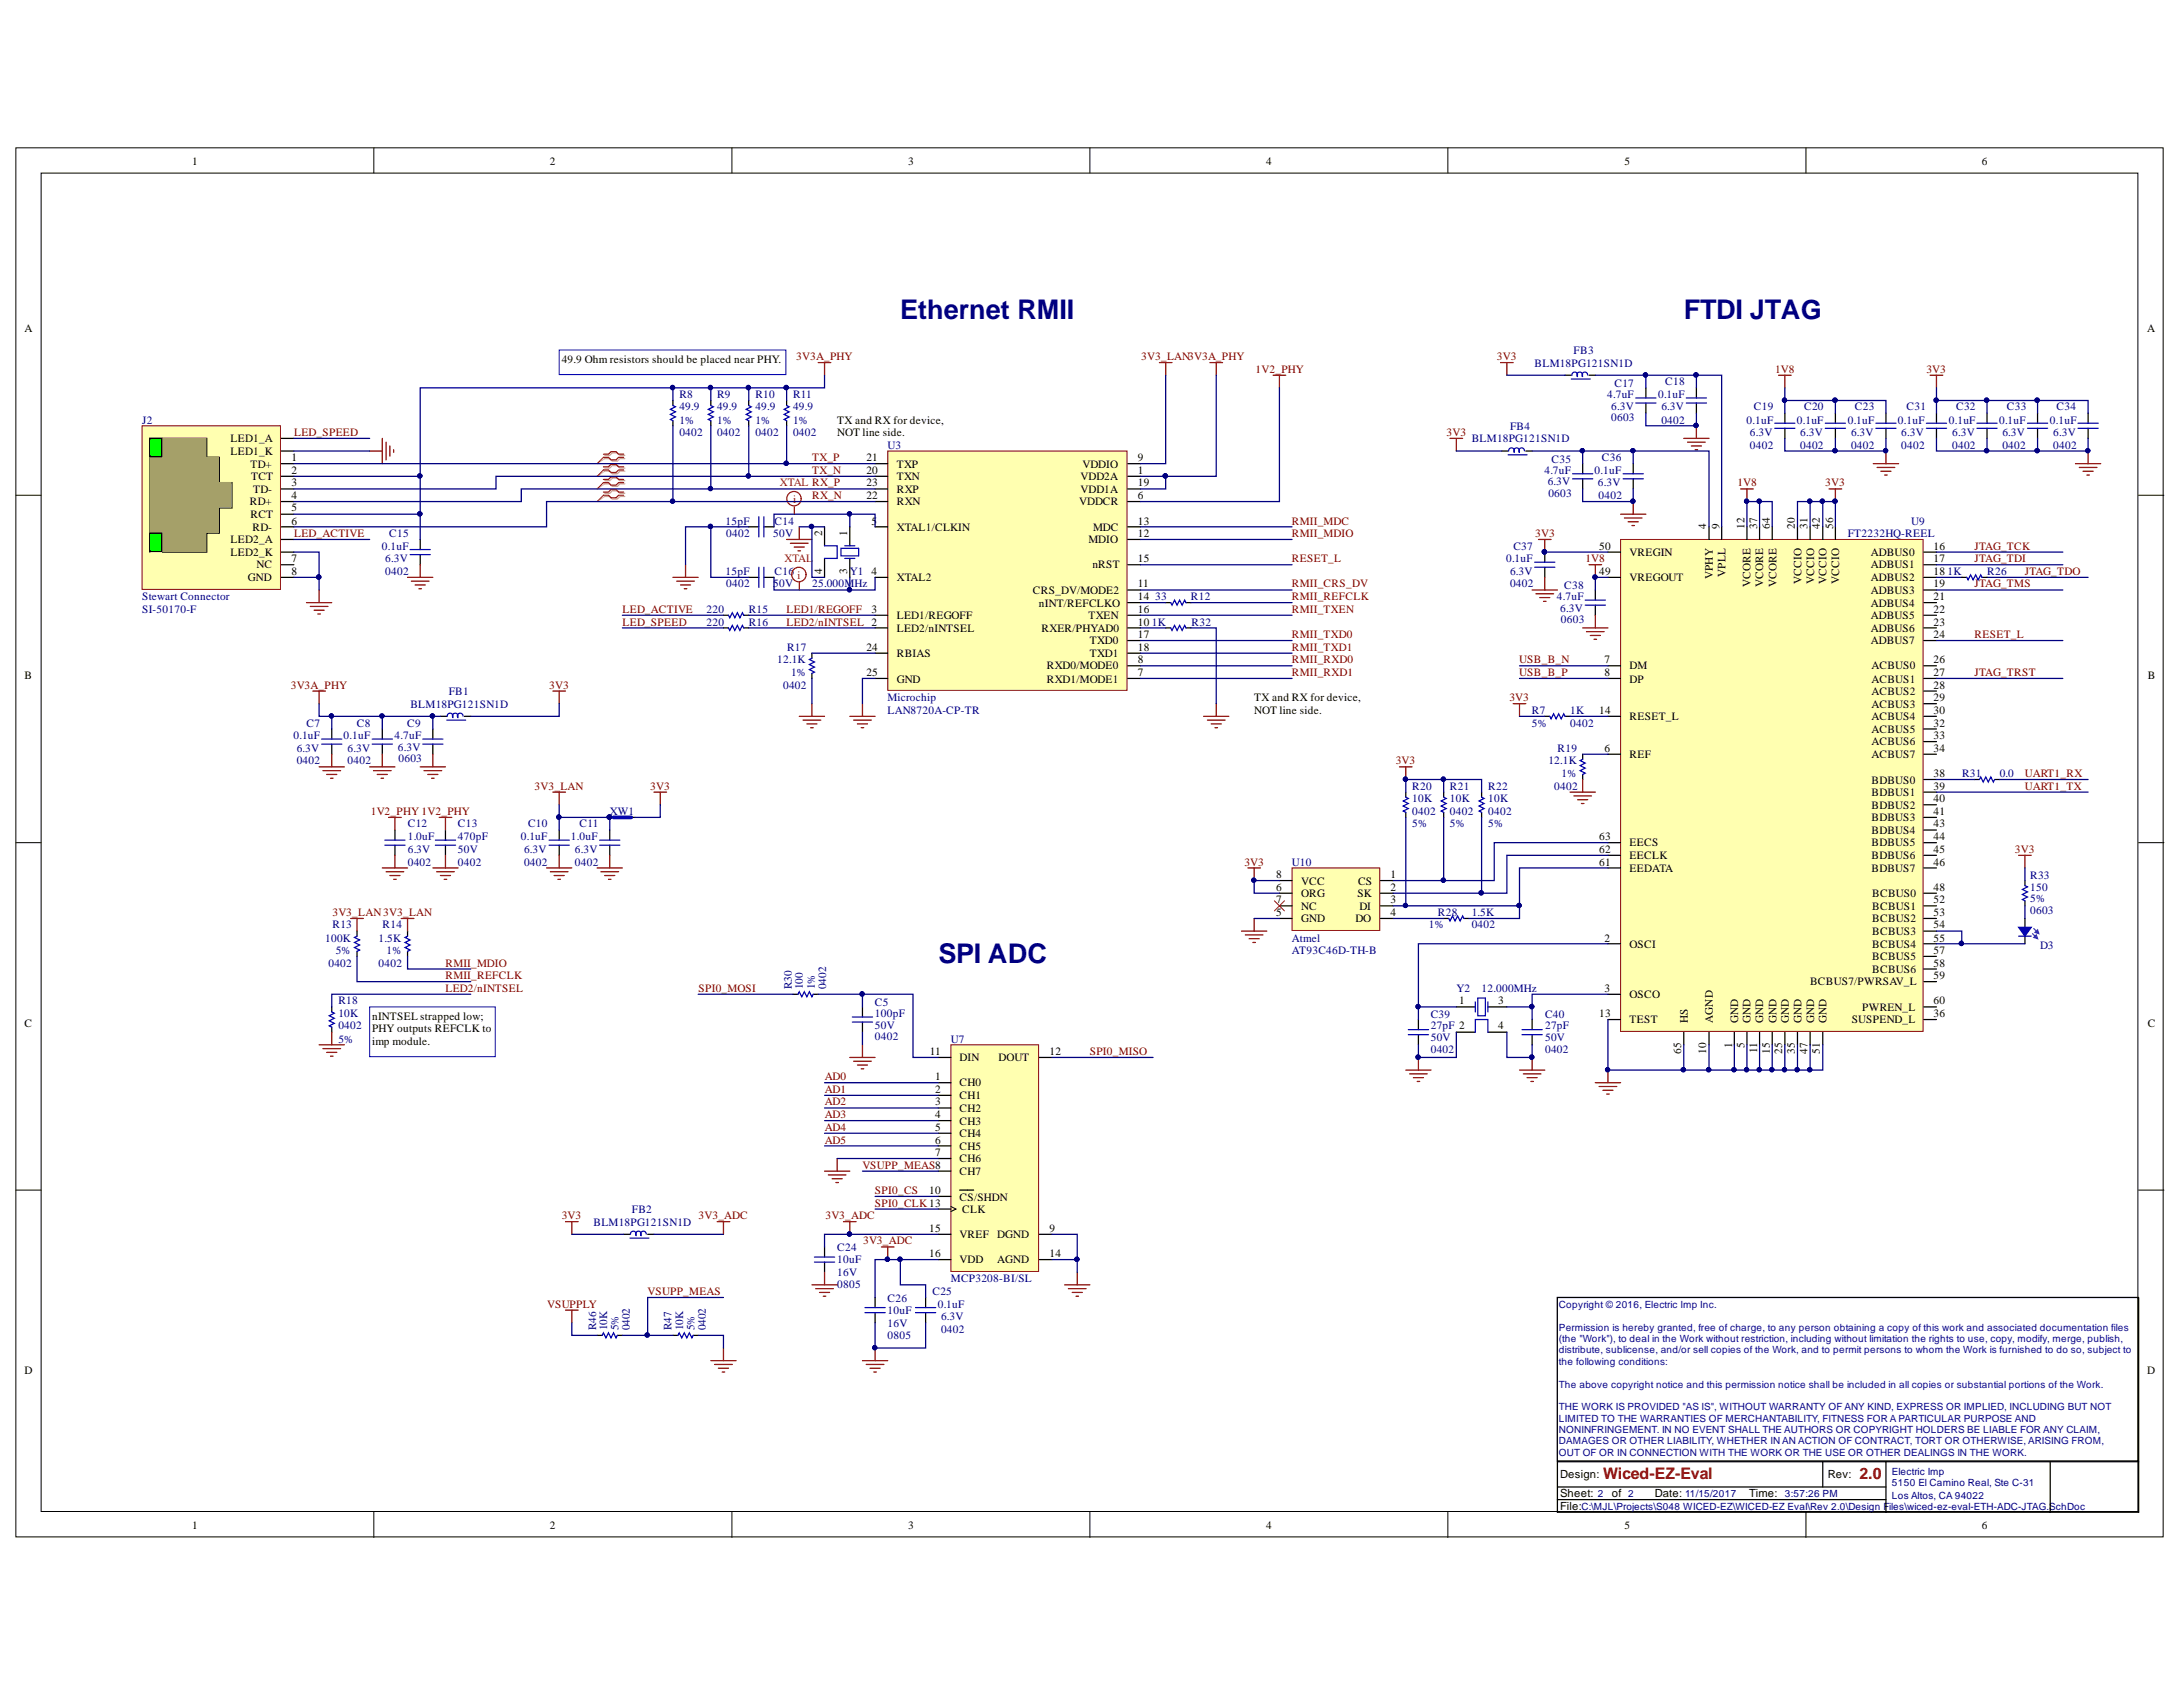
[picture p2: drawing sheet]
<svg xmlns="http://www.w3.org/2000/svg" width="279mm" height="216mm" viewBox="0 0 279 216" stroke-linecap="round" stroke-linejoin="round" font-family="sans-serif">
<defs><g id="words">
<g font-size="3.5" fill="#000080">
<text x="115.2" y="40.8">Ethernet RMII</text>
<text x="215.5" y="40.8">FTDI JTAG</text>
<text x="120.1" y="123.3">SPI ADC</text>
</g>
<g font-size="2" fill="#800000">
<text x="205.2" y="189.2">Wiced-EZ-Eval</text>
<text x="238" y="189.2">2.0</text>
</g>
<g font-size="1.4">
<text x="24.6" y="21.1">1</text>
<text x="70.4" y="21.1">2</text>
<text x="116.2" y="21.1">3</text>
<text x="162.1" y="21.1">4</text>
<text x="207.9" y="21.1">5</text>
<text x="253.7" y="21.1">6</text>
<text x="3.1" y="42.5">A</text>
<text x="71.9" y="46.4">49.9 Ohm resistors should be placed near PHY.</text>
<text x="274.8" y="42.5">A</text>
<text x="29.5" y="56.6">LED1_A</text>
<text x="29.5" y="58.2">LED1_K</text>
<text x="32.1" y="59.9">TD+</text>
<text x="37.3" y="59">1</text>
<text x="107.2" y="54.2">TX and RX for device,</text>
<text x="107.2" y="55.8">NOT line side.</text>
<text x="110.9" y="59">21</text>
<text x="114.8" y="59.9">TXP</text>
<text x="138.5" y="59.9">VDDIO</text>
<text x="145.6" y="59">9</text>
<text x="32" y="64.7">RD+</text>
<text x="32.1" y="61.5">TCT</text>
<text x="32.4" y="63.1">TD-</text>
<text x="37.3" y="60.6">2</text>
<text x="37.3" y="62.2">3</text>
<text x="37.3" y="63.8">4</text>
<text x="37.3" y="65.5">5</text>
<text x="110.9" y="60.6">20</text>
<text x="110.9" y="63.8">22</text>
<text x="110.9" y="62.2">23</text>
<text x="114.8" y="61.5">TXN</text>
<text x="114.8" y="64.7">RXN</text>
<text x="114.8" y="63.1">RXP</text>
<text x="138.1" y="64.7">VDDCR</text>
<text x="138.3" y="61.5">VDD2A</text>
<text x="138.3" y="63.1">VDD1A</text>
<text x="145.6" y="60.6">1</text>
<text x="145.6" y="63.8">6</text>
<text x="145.6" y="62.2">19</text>
<text x="29.5" y="69.5">LED2_A</text>
<text x="29.5" y="71.1">LED2_K</text>
<text x="32.1" y="66.3">RCT</text>
<text x="32.3" y="67.9">RD-</text>
<text x="37.3" y="67.1">6</text>
<text x="37.3" y="72">7</text>
<text x="105.2" y="68.6" transform="rotate(-90 105.2 68.6)">2</text>
<text x="108.4" y="68.6" transform="rotate(-90 108.4 68.6)">1</text>
<text x="111.6" y="67.1">5</text>
<text x="114.8" y="67.9">XTAL1/CLKIN</text>
<text x="139.3" y="69.5">MDIO</text>
<text x="139.9" y="67.9">MDC</text>
<text x="145.6" y="68.8">12</text>
<text x="145.6" y="67.1">13</text>
<text x="145.6" y="72">15</text>
<text x="204.7" y="70.4">50</text>
<text x="208.6" y="71.1">VREGIN</text>
<text x="218.4" y="67.7" transform="rotate(-90 218.4 67.7)">4</text>
<text x="220.1" y="67.7" transform="rotate(-90 220.1 67.7)">9</text>
<text x="223.3" y="67.7" transform="rotate(-90 223.3 67.7)">12</text>
<text x="224.9" y="67.7" transform="rotate(-90 224.9 67.7)">37</text>
<text x="226.5" y="67.7" transform="rotate(-90 226.5 67.7)">64</text>
<text x="229.7" y="67.7" transform="rotate(-90 229.7 67.7)">20</text>
<text x="231.3" y="67.7" transform="rotate(-90 231.3 67.7)">31</text>
<text x="232.9" y="67.7" transform="rotate(-90 232.9 67.7)">42</text>
<text x="234.6" y="67.7" transform="rotate(-90 234.6 67.7)">56</text>
<text x="239.4" y="71.1">ADBUS0</text>
<text x="247.5" y="72">17</text>
<text x="247.5" y="70.4">16</text>
<text x="31.7" y="74.4">GND</text>
<text x="32.8" y="72.7">NC</text>
<text x="37.3" y="73.6">8</text>
<text x="105.2" y="73.5" transform="rotate(-90 105.2 73.5)">4</text>
<text x="108.4" y="73.5" transform="rotate(-90 108.4 73.5)">3</text>
<text x="111.6" y="73.6">4</text>
<text x="114.8" y="74.4">XTAL2</text>
<text x="132.2" y="76">CRS_DV/MODE2</text>
<text x="133" y="77.6">nINT/REFCLKO</text>
<text x="139.8" y="72.7">nRST</text>
<text x="145.6" y="75.2">11</text>
<text x="145.6" y="76.8">14</text>
<text x="204.7" y="73.6">49</text>
<text x="208.6" y="74.4">VREGOUT</text>
<text x="219.2" y="74.2" transform="rotate(-90 219.2 74.2)">VPHY</text>
<text x="220.8" y="73.8" transform="rotate(-90 220.8 73.8)">VPLL</text>
<text x="224.1" y="75.1" transform="rotate(-90 224.1 75.1)">VCORE</text>
<text x="225.7" y="75.1" transform="rotate(-90 225.7 75.1)">VCORE</text>
<text x="227.4" y="75.1" transform="rotate(-90 227.4 75.1)">VCORE</text>
<text x="230.6" y="74.8" transform="rotate(-90 230.6 74.8)">VCCIO</text>
<text x="232.2" y="74.8" transform="rotate(-90 232.2 74.8)">VCCIO</text>
<text x="233.8" y="74.8" transform="rotate(-90 233.8 74.8)">VCCIO</text>
<text x="235.4" y="74.8" transform="rotate(-90 235.4 74.8)">VCCIO</text>
<text x="239.4" y="77.6">ADBUS4</text>
<text x="239.4" y="76">ADBUS3</text>
<text x="239.4" y="72.7">ADBUS1</text>
<text x="239.4" y="74.4">ADBUS2</text>
<text x="247.5" y="76.8">21</text>
<text x="247.5" y="75.2">19</text>
<text x="247.5" y="73.6">18</text>
<text x="110.9" y="83.3">24</text>
<text x="111.6" y="78.4">3</text>
<text x="114.8" y="80.8">LED2/nINTSEL</text>
<text x="114.8" y="79.2">LED1/REGOFF</text>
<text x="133.3" y="80.8">RXER/PHYAD0</text>
<text x="139.3" y="79.2">TXEN</text>
<text x="139.5" y="82.4">TXD0</text>
<text x="145.6" y="80.1">10</text>
<text x="145.6" y="78.4">16</text>
<text x="145.6" y="81.7">17</text>
<text x="145.6" y="83.3">18</text>
<text x="239.4" y="82.4">ADBUS7</text>
<text x="239.4" y="80.8">ADBUS6</text>
<text x="239.4" y="79.2">ADBUS5</text>
<text x="247.5" y="81.7">24</text>
<text x="247.5" y="80.1">23</text>
<text x="247.5" y="78.4">22</text>
<text x="3.1" y="86.9">B</text>
<text x="110.9" y="86.5">25</text>
<text x="114.8" y="84.1">RBIAS</text>
<text x="114.8" y="87.4">GND</text>
<text x="134" y="87.4">RXD1/MODE1</text>
<text x="134" y="85.7">RXD0/MODE0</text>
<text x="139.5" y="84.1">TXD1</text>
<text x="145.6" y="86.5">7</text>
<text x="145.6" y="84.9">8</text>
<text x="160.5" y="89.7">TX and RX for device,</text>
<text x="205.4" y="84.9">7</text>
<text x="205.4" y="86.5">8</text>
<text x="208.6" y="85.7">DM</text>
<text x="208.6" y="87.4">DP</text>
<text x="239.5" y="89">ACBUS2</text>
<text x="239.5" y="87.4">ACBUS1</text>
<text x="239.5" y="85.7">ACBUS0</text>
<text x="247.5" y="89.7">29</text>
<text x="247.5" y="88.1">28</text>
<text x="247.5" y="86.5">27</text>
<text x="247.5" y="84.9">26</text>
<text x="274.9" y="86.9">B</text>
<text x="160.5" y="91.3">NOT line side.</text>
<text x="204.7" y="91.3">14</text>
<text x="208.6" y="92.2">RESET_L</text>
<text x="239.5" y="95.4">ACBUS6</text>
<text x="239.5" y="93.8">ACBUS5</text>
<text x="239.5" y="92.2">ACBUS4</text>
<text x="239.5" y="90.6">ACBUS3</text>
<text x="247.5" y="94.6">33</text>
<text x="247.5" y="93">32</text>
<text x="247.5" y="91.3">30</text>
<text x="205.4" y="96.2">6</text>
<text x="208.6" y="97">REF</text>
<text x="239.5" y="101.9">BDBUS1</text>
<text x="239.5" y="100.3">BDBUS0</text>
<text x="239.5" y="97">ACBUS7</text>
<text x="247.5" y="101.1">39</text>
<text x="247.5" y="99.4">38</text>
<text x="247.5" y="96.2">34</text>
<text x="204.7" y="107.6">63</text>
<text x="239.5" y="103.5">BDBUS2</text>
<text x="239.5" y="105.1">BDBUS3</text>
<text x="239.5" y="106.7">BDBUS4</text>
<text x="247.5" y="102.7">40</text>
<text x="247.5" y="104.3">41</text>
<text x="247.5" y="107.6">44</text>
<text x="247.5" y="105.9">43</text>
<text x="163.3" y="114">6</text>
<text x="163.3" y="112.4">8</text>
<text x="166.5" y="113.2">VCC</text>
<text x="173.8" y="113.2">CS</text>
<text x="178" y="112.4">1</text>
<text x="178" y="114">2</text>
<text x="204.7" y="110.8">61</text>
<text x="204.7" y="109.2">62</text>
<text x="208.6" y="111.5">EEDATA</text>
<text x="208.6" y="109.9">EECLK</text>
<text x="208.6" y="108.3">EECS</text>
<text x="239.5" y="109.9">BDBUS6</text>
<text x="239.5" y="108.3">BDBUS5</text>
<text x="239.5" y="111.5">BDBUS7</text>
<text x="247.5" y="109.2">45</text>
<text x="247.5" y="114">48</text>
<text x="247.5" y="110.8">46</text>
<text x="163.3" y="115.6">7</text>
<text x="163.3" y="117.2">5</text>
<text x="166.5" y="116.4">NC</text>
<text x="166.5" y="114.8">ORG</text>
<text x="166.5" y="118">GND</text>
<text x="173.5" y="118">DO</text>
<text x="173.7" y="114.8">SK</text>
<text x="174" y="116.4">DI</text>
<text x="178" y="115.6">3</text>
<text x="178" y="117.2">4</text>
<text x="239.6" y="114.8">BCBUS0</text>
<text x="239.6" y="116.4">BCBUS1</text>
<text x="239.6" y="118">BCBUS2</text>
<text x="239.6" y="119.7">BCBUS3</text>
<text x="247.5" y="115.6">52</text>
<text x="247.5" y="117.2">53</text>
<text x="247.5" y="118.8">54</text>
<text x="205.4" y="120.5">2</text>
<text x="208.6" y="121.3">OSCI</text>
<text x="239.6" y="121.3">BCBUS4</text>
<text x="239.6" y="122.9">BCBUS5</text>
<text x="239.6" y="124.5">BCBUS6</text>
<text x="247.5" y="120.5">55</text>
<text x="247.5" y="122.1">57</text>
<text x="247.5" y="123.7">58</text>
<text x="247.5" y="125.3">59</text>
<text x="3.1" y="131.4">C</text>
<text x="47.6" y="130.5">nINTSEL strapped low;</text>
<text x="186.8" y="128.5">1</text>
<text x="191.7" y="128.5">3</text>
<text x="191.7" y="131.7">4</text>
<text x="204.7" y="130.1">13</text>
<text x="205.4" y="126.9">3</text>
<text x="208.6" y="131">TEST</text>
<text x="208.6" y="127.8">OSCO</text>
<text x="216" y="131" transform="rotate(-90 216 131)">HS</text>
<text x="219.2" y="131" transform="rotate(-90 219.2 131)">AGND</text>
<text x="222.4" y="131" transform="rotate(-90 222.4 131)">GND</text>
<text x="224.1" y="131" transform="rotate(-90 224.1 131)">GND</text>
<text x="225.7" y="131" transform="rotate(-90 225.7 131)">GND</text>
<text x="227.4" y="131" transform="rotate(-90 227.4 131)">GND</text>
<text x="229" y="131" transform="rotate(-90 229 131)">GND</text>
<text x="230.6" y="131" transform="rotate(-90 230.6 131)">GND</text>
<text x="231.7" y="126.1">BCBUS7/PWRSAV_L</text>
<text x="232.2" y="131" transform="rotate(-90 232.2 131)">GND</text>
<text x="233.8" y="131" transform="rotate(-90 233.8 131)">GND</text>
<text x="237" y="131">SUSPEND_L</text>
<text x="238.3" y="129.4">PWREN_L</text>
<text x="247.5" y="130.1">36</text>
<text x="247.5" y="128.5">60</text>
<text x="274.9" y="131.4">C</text>
<text x="47.6" y="132.1">PHY outputs REFCLK to</text>
<text x="47.6" y="133.7">imp module.</text>
<text x="119" y="135">11</text>
<text x="122.8" y="135.8">DIN</text>
<text x="127.8" y="135.8">DOUT</text>
<text x="134.3" y="135">12</text>
<text x="215.2" y="134.9" transform="rotate(-90 215.2 134.9)">65</text>
<text x="218.4" y="134.9" transform="rotate(-90 218.4 134.9)">10</text>
<text x="221.7" y="134.1" transform="rotate(-90 221.7 134.1)">1</text>
<text x="223.3" y="134.1" transform="rotate(-90 223.3 134.1)">5</text>
<text x="224.9" y="134.8" transform="rotate(-90 224.9 134.8)">11</text>
<text x="226.5" y="134.9" transform="rotate(-90 226.5 134.9)">15</text>
<text x="228.1" y="134.9" transform="rotate(-90 228.1 134.9)">25</text>
<text x="229.7" y="134.9" transform="rotate(-90 229.7 134.9)">35</text>
<text x="231.3" y="134.9" transform="rotate(-90 231.3 134.9)">47</text>
<text x="232.9" y="134.9" transform="rotate(-90 232.9 134.9)">51</text>
<text x="119.7" y="141.5">3</text>
<text x="119.7" y="143.1">4</text>
<text x="119.7" y="138.3">1</text>
<text x="119.7" y="139.9">2</text>
<text x="122.8" y="142.3">CH2</text>
<text x="122.8" y="143.9">CH3</text>
<text x="122.8" y="139">CH0</text>
<text x="122.8" y="140.7">CH1</text>
<text x="119.7" y="148">7</text>
<text x="119.7" y="144.7">5</text>
<text x="119.7" y="146.4">6</text>
<text x="122.8" y="148.7">CH6</text>
<text x="122.8" y="145.5">CH4</text>
<text x="122.8" y="147.1">CH5</text>
<text x="118.9" y="152.8">10</text>
<text x="122.8" y="153.6">CS/SHDN</text>
<text x="122.8" y="150.3">CH7</text>
<text x="123.1" y="155.3">CLK</text>
<text x="118.9" y="157.6">15</text>
<text x="118.9" y="160.9">16</text>
<text x="122.8" y="158.5">VREF</text>
<text x="122.8" y="161.7">VDD</text>
<text x="127.6" y="158.5">DGND</text>
<text x="127.6" y="161.7">AGND</text>
<text x="134.3" y="157.6">9</text>
<text x="134.3" y="160.9">14</text>
<text x="3.1" y="175.8">D</text>
<text x="274.8" y="175.8">D</text>
<text x="199.7" y="189.2">Design:</text>
<text x="199.7" y="191.6">Sheet:</text>
<text x="206.3" y="191.6">of</text>
<text x="211.8" y="191.6">Date:</text>
<text x="223.9" y="191.6">Time:</text>
<text x="234" y="189.2">Rev:</text>
<text x="24.6" y="195.7">1</text>
<text x="70.4" y="195.7">2</text>
<text x="116.2" y="195.7">3</text>
<text x="162.1" y="195.7">4</text>
<text x="199.7" y="193.2">File:</text>
<text x="207.9" y="195.7">5</text>
<text x="253.7" y="195.7">6</text>
</g>
<g font-size="1.4" fill="#800000">
<text x="101.9" y="46.1">3V3A_PHY</text>
<text x="146.1" y="46.1">3V3_LAN3V3A_PHY</text>
<text x="160.7" y="47.7">1V2_PHY</text>
<text x="191.6" y="46.1">3V3</text>
<text x="227.2" y="47.7">1V8</text>
<text x="246.6" y="47.7">3V3</text>
<text x="37.6" y="55.8">LED_SPEED</text>
<text x="103.9" y="59">TX_P</text>
<text x="185.1" y="55.8">3V3</text>
<text x="103.9" y="60.6">TX_N</text>
<text x="103.9" y="63.8">RX_N</text>
<text x="222.4" y="62.2">1V8</text>
<text x="233.6" y="62.2">3V3</text>
<text x="37.6" y="68.8">LED_ACTIVE</text>
<text x="165.4" y="67.1">RMII_MDC</text>
<text x="165.4" y="68.8">RMII_MDIO</text>
<text x="165.4" y="72">RESET_L</text>
<text x="196.5" y="68.8">3V3</text>
<text x="202.9" y="72">1V8</text>
<text x="252.7" y="72">JTAG_TDI</text>
<text x="252.7" y="70.4">JTAG_TCK</text>
<text x="165.4" y="75.2">RMII_CRS_DV</text>
<text x="165.4" y="76.8">RMII_REFCLK</text>
<text x="252.7" y="75.2">JTAG_TMS</text>
<text x="259.2" y="73.6">JTAG_TDO</text>
<text x="79.7" y="80.1">LED_SPEED</text>
<text x="79.7" y="78.4">LED_ACTIVE</text>
<text x="100.7" y="78.4">LED1/REGOFF</text>
<text x="100.7" y="80.1">LED2/nINTSEL 2</text>
<text x="165.4" y="78.4">RMII_TXEN</text>
<text x="165.4" y="81.7">RMII_TXD0</text>
<text x="165.4" y="83.3">RMII_TXD1</text>
<text x="252.7" y="81.7">RESET_L</text>
<text x="37.2" y="88.1">3V3A_PHY</text>
<text x="70.3" y="88.1">3V3</text>
<text x="165.4" y="84.9">RMII_RXD0</text>
<text x="165.4" y="86.5">RMII_RXD1</text>
<text x="193.2" y="89.7">3V3</text>
<text x="194.5" y="86.5">USB_B_P</text>
<text x="194.5" y="84.9">USB_B_N</text>
<text x="252.7" y="86.5">JTAG_TRST</text>
<text x="68.4" y="101.1">3V3_LAN</text>
<text x="83.2" y="101.1">3V3</text>
<text x="178.6" y="97.8">3V3</text>
<text x="259.2" y="99.4">UART1_RX</text>
<text x="259.2" y="101.1">UART1_TX</text>
<text x="47.4" y="104.3">1V2_PHY 1V2_PHY</text>
<text x="159.3" y="110.8">3V3</text>
<text x="257.9" y="109.2">3V3</text>
<text x="42.5" y="117.2">3V3_LAN3V3_LAN</text>
<text x="57" y="123.7">RMII_MDIO</text>
<text x="57" y="125.3">RMII_REFCLK</text>
<text x="57" y="126.9">LED2/nINTSEL</text>
<text x="89.4" y="126.9">SPI0_MOSI</text>
<text x="139.5" y="135">SPI0_MISO</text>
<text x="105.6" y="138.3">AD0</text>
<text x="105.6" y="139.9">AD1</text>
<text x="105.6" y="141.5">AD2</text>
<text x="105.6" y="143.1">AD3</text>
<text x="105.6" y="144.7">AD4</text>
<text x="105.6" y="146.4">AD5</text>
<text x="110.4" y="149.6">VSUPP_MEAS8</text>
<text x="112" y="152.8">SPI0_CS</text>
<text x="112" y="154.4">SPI0_CLK13</text>
<text x="71.9" y="156">3V3</text>
<text x="89.4" y="156">3V3_ADC</text>
<text x="105.6" y="156">3V3_ADC</text>
<text x="110.5" y="159.2">3V3_ADC</text>
<text x="70" y="167.3">VSUPPLY</text>
<text x="82.9" y="165.7">VSUPP_MEAS</text>
</g>
<g font-size="1.4" fill="#000080">
<text x="196.4" y="46.9">BLM18PG121SN1D</text>
<text x="201.4" y="45.2">FB3</text>
<text x="86.9" y="52.5">49.9</text>
<text x="86.9" y="50.9">R8</text>
<text x="91.8" y="52.5">49.9</text>
<text x="91.8" y="50.9">R9</text>
<text x="96.7" y="52.5">49.9</text>
<text x="96.7" y="50.9">R10</text>
<text x="101.5" y="52.5">49.9</text>
<text x="101.5" y="50.9">R11</text>
<text x="205.7" y="50.9">4.7uF</text>
<text x="206.2" y="52.4">6.3V</text>
<text x="206.2" y="53.9">0603</text>
<text x="206.6" y="49.5">C17</text>
<text x="212.2" y="50.9">0.1uF</text>
<text x="212.6" y="52.5">6.3V</text>
<text x="213.1" y="49.3">C18</text>
<text x="224.5" y="52.5">C19</text>
<text x="230.9" y="52.5">C20</text>
<text x="237.4" y="52.5">C23</text>
<text x="244" y="52.5">C31</text>
<text x="250.4" y="52.5">C32</text>
<text x="256.9" y="52.5">C33</text>
<text x="263.2" y="52.5">C34</text>
<text x="18.2" y="54.2">J2</text>
<text x="86.9" y="55.8">0402</text>
<text x="86.9" y="54.2">1%</text>
<text x="91.8" y="55.8">0402</text>
<text x="91.8" y="54.2">1%</text>
<text x="96.7" y="55.8">0402</text>
<text x="96.7" y="54.2">1%</text>
<text x="101.5" y="55.8">0402</text>
<text x="101.5" y="54.2">1%</text>
<text x="113.6" y="57.4">U3</text>
<text x="188.4" y="56.6">BLM18PG121SN1D</text>
<text x="193.3" y="55">FB4</text>
<text x="198.6" y="59.2">C35</text>
<text x="205" y="59">C36</text>
<text x="212.6" y="54.2">0402</text>
<text x="223.5" y="54.2">0.1uF</text>
<text x="224" y="55.8">6.3V</text>
<text x="224" y="57.4">0402</text>
<text x="230" y="54.2">0.1uF</text>
<text x="230.4" y="55.8">6.3V</text>
<text x="230.4" y="57.4">0402</text>
<text x="236.5" y="54.2">0.1uF</text>
<text x="236.9" y="55.8">6.3V</text>
<text x="236.9" y="57.4">0402</text>
<text x="242.9" y="54.2">0.1uF</text>
<text x="243.3" y="55.8">6.3V</text>
<text x="243.3" y="57.4">0402</text>
<text x="249.4" y="54.2">0.1uF</text>
<text x="249.9" y="55.8">6.3V</text>
<text x="249.9" y="57.4">0402</text>
<text x="255.9" y="54.2">0.1uF</text>
<text x="256.3" y="55.8">6.3V</text>
<text x="256.3" y="57.4">0402</text>
<text x="262.4" y="54.2">0.1uF</text>
<text x="262.8" y="55.8">6.3V</text>
<text x="262.8" y="57.4">0402</text>
<text x="197.7" y="60.6">4.7uF</text>
<text x="198.1" y="62.1">6.3V</text>
<text x="198.2" y="63.6">0603</text>
<text x="204.1" y="60.6">0.1uF</text>
<text x="204.5" y="62.2">6.3V</text>
<text x="204.6" y="63.8">0402</text>
<text x="48.9" y="70.4">0.1uF</text>
<text x="49.3" y="72">6.3V</text>
<text x="49.8" y="68.8">C15</text>
<text x="92.9" y="67.1">15pF</text>
<text x="93" y="68.8">0402</text>
<text x="99" y="68.8">50V</text>
<text x="99.1" y="67.1">C14</text>
<text x="192.8" y="72">0.1uF</text>
<text x="193.7" y="70.4">C37</text>
<text x="236.5" y="68.8">FT2232HQ-REEL</text>
<text x="244.6" y="67.1">U9</text>
<text x="18.2" y="76.8">Stewart Connector</text>
<text x="49.3" y="73.6">0402</text>
<text x="92.9" y="73.6">15pF</text>
<text x="93" y="75.2">0402</text>
<text x="99" y="75.2">50V</text>
<text x="99.1" y="73.6">C16</text>
<text x="103.9" y="75.2">25.000MHz</text>
<text x="108.8" y="73.6">Y1</text>
<text x="147.8" y="76.8">33</text>
<text x="152.4" y="76.8">R12</text>
<text x="193.3" y="73.6">6.3V</text>
<text x="193.3" y="75.2">0402</text>
<text x="199.3" y="76.8">4.7uF</text>
<text x="200.2" y="75.3">C38</text>
<text x="249.3" y="73.6">1K</text>
<text x="254.3" y="73.6">R26</text>
<text x="18.2" y="78.4">SI-50170-F</text>
<text x="90.4" y="78.4">220</text>
<text x="90.4" y="80.1">220</text>
<text x="95.8" y="78.4">R15</text>
<text x="95.8" y="80.1">R16</text>
<text x="100.7" y="83.3">R17</text>
<text x="147.4" y="80.1">1K</text>
<text x="152.5" y="80.1">R32</text>
<text x="199.7" y="78.3">6.3V</text>
<text x="199.8" y="79.7">0603</text>
<text x="57.4" y="89">FB1</text>
<text x="99.5" y="84.9">12.1K</text>
<text x="100.2" y="88.1">0402</text>
<text x="101.2" y="86.5">1%</text>
<text x="113.6" y="89.7">Microchip</text>
<text x="37.6" y="94.6">0.1uF</text>
<text x="39.2" y="93">C7</text>
<text x="44" y="94.6">0.1uF</text>
<text x="45.7" y="93">C8</text>
<text x="50.5" y="94.6">4.7uF</text>
<text x="52.1" y="93.1">C9</text>
<text x="52.5" y="90.6">BLM18PG121SN1D</text>
<text x="113.6" y="91.3">LAN8720A-CP-TR</text>
<text x="196.1" y="93">5%</text>
<text x="196.1" y="91.3">R7</text>
<text x="201" y="93">0402</text>
<text x="201" y="91.3">1K</text>
<text x="38" y="96.2">6.3V</text>
<text x="38" y="97.8">0402</text>
<text x="44.5" y="96.2">6.3V</text>
<text x="44.5" y="97.8">0402</text>
<text x="50.9" y="96.1">6.3V</text>
<text x="51" y="97.5">0603</text>
<text x="180.7" y="101.1">R20</text>
<text x="185.6" y="101.1">R21</text>
<text x="190.5" y="101.1">R22</text>
<text x="198.2" y="97.8">12.1K</text>
<text x="198.9" y="101.1">0402</text>
<text x="199.4" y="96.2">R19</text>
<text x="199.9" y="99.4">1%</text>
<text x="251.1" y="99.4">R31</text>
<text x="255.9" y="99.4">0.0</text>
<text x="52.2" y="107.6">1.0uF</text>
<text x="52.2" y="105.9">C12</text>
<text x="58.6" y="107.6">470pF</text>
<text x="58.6" y="105.9">C13</text>
<text x="66.6" y="107.6">0.1uF</text>
<text x="67.6" y="105.9">C10</text>
<text x="73.1" y="107.6">1.0uF</text>
<text x="74.2" y="105.9">C11</text>
<text x="78.1" y="104.3">XW1</text>
<text x="180.7" y="104.3">0402</text>
<text x="180.7" y="105.9">5%</text>
<text x="180.7" y="102.7">10K</text>
<text x="185.6" y="104.3">0402</text>
<text x="185.6" y="105.9">5%</text>
<text x="185.6" y="102.7">10K</text>
<text x="190.5" y="104.3">0402</text>
<text x="190.5" y="105.9">5%</text>
<text x="190.5" y="102.7">10K</text>
<text x="52.2" y="109.2">6.3V</text>
<text x="52.2" y="110.8">0402</text>
<text x="58.6" y="109.2">50V</text>
<text x="58.6" y="110.8">0402</text>
<text x="67.1" y="109.2">6.3V</text>
<text x="67.1" y="110.8">0402</text>
<text x="73.6" y="109.2">6.3V</text>
<text x="73.6" y="110.8">0402</text>
<text x="165.4" y="110.8">U10</text>
<text x="259.8" y="114">150</text>
<text x="259.8" y="112.6">R33</text>
<text x="42.5" y="118.8">R13</text>
<text x="49" y="118.8">R14</text>
<text x="182.9" y="118.8">1%</text>
<text x="184" y="117.2">R28</text>
<text x="188.4" y="118.8">0402</text>
<text x="188.4" y="117.2">1.5K</text>
<text x="259.8" y="116.9">0603</text>
<text x="259.8" y="115.4">5%</text>
<text x="41.6" y="120.5">100K</text>
<text x="42" y="123.7">0402</text>
<text x="43" y="122.1">5%</text>
<text x="48.5" y="123.7">0402</text>
<text x="48.5" y="120.5">1.5K</text>
<text x="49.5" y="122.1">1%</text>
<text x="165.4" y="120.5">Atmel</text>
<text x="165.4" y="122.1">AT93C46D-TH-B</text>
<text x="261.1" y="121.4">D3</text>
<text x="43.3" y="131.7">0402</text>
<text x="43.3" y="130.1">10K</text>
<text x="43.3" y="128.5">R18</text>
<text x="101.3" y="126.6" transform="rotate(-90 101.3 126.6)">R30</text>
<text x="102.8" y="126.6" transform="rotate(-90 102.8 126.6)">100</text>
<text x="104.3" y="126.6" transform="rotate(-90 104.3 126.6)">1%</text>
<text x="105.7" y="126.6" transform="rotate(-90 105.7 126.6)">0402</text>
<text x="112" y="130.1">100pF</text>
<text x="112" y="131.7">50V</text>
<text x="112" y="128.7">C5</text>
<text x="183.1" y="131.7">27pF 2</text>
<text x="183.1" y="130.3">C39</text>
<text x="186.4" y="126.9">Y2</text>
<text x="189.6" y="126.9">12.000MHz</text>
<text x="197.7" y="131.7">27pF</text>
<text x="197.7" y="130.3">C40</text>
<text x="43.3" y="133.4">5%</text>
<text x="112" y="133.1">0402</text>
<text x="121.7" y="133.4">U7</text>
<text x="183.1" y="133.3">50V</text>
<text x="183.1" y="134.7">0402</text>
<text x="197.7" y="133.3">50V</text>
<text x="197.7" y="134.7">0402</text>
<text x="80.9" y="155.3">FB2</text>
<text x="76" y="156.9">BLM18PG121SN1D</text>
<text x="107.2" y="161.7">10uF</text>
<text x="107.2" y="160.1">C24</text>
<text x="107.2" y="163.3">16V</text>
<text x="107.2" y="164.9">0805</text>
<text x="113.6" y="166.6">C26</text>
<text x="119.3" y="165.7">C25</text>
<text x="120" y="167.3">0.1uF</text>
<text x="121.7" y="164.1">MCP3208-BI/SL</text>
<text x="76.3" y="170.2" transform="rotate(-90 76.3 170.2)">R46</text>
<text x="77.7" y="170.2" transform="rotate(-90 77.7 170.2)">10K</text>
<text x="79.2" y="170.2" transform="rotate(-90 79.2 170.2)">5%</text>
<text x="80.6" y="170.2" transform="rotate(-90 80.6 170.2)">0402</text>
<text x="85.9" y="170.2" transform="rotate(-90 85.9 170.2)">R47</text>
<text x="87.5" y="170.2" transform="rotate(-90 87.5 170.2)">10K</text>
<text x="88.9" y="170.2" transform="rotate(-90 88.9 170.2)">5%</text>
<text x="90.3" y="170.2" transform="rotate(-90 90.3 170.2)">0402</text>
<text x="113.6" y="168.2">10uF</text>
<text x="113.6" y="169.8">16V</text>
<text x="113.6" y="171.4">0805</text>
<text x="120.4" y="169">6.3V</text>
<text x="120.4" y="170.6">0402</text>
</g>
<g font-size="1.4" fill="#f00">
<text x="99.8" y="62.2">XTAL RX_P</text>
<text x="101.5" y="64.4">i</text>
<text x="100.4" y="72">XTAL</text>
<text x="102.1" y="74.1">i</text>
</g>
<g font-size="1.3" fill="#0c0087">
<text x="199.5" y="167.4">Copyright © 2016, Electric Imp Inc.</text>
<text x="199.5" y="170.3">Permission is hereby granted, free of charge, to any person obtaining a copy of this work and associated documentation files</text>
<text x="199.5" y="171.7">(the &quot;Work&quot;), to deal in the Work without restriction, including without limitation the rights to use, copy, modify, merge, publish,</text>
<text x="199.5" y="173.2">distribute, sublicense, and/or sell copies of the Work, and to permit persons to whom the Work is furnished to do so, subject to</text>
<text x="199.5" y="174.7">the following conditions:</text>
<text x="199.5" y="177.6">The above copyright notice and this permission notice shall be included in all copies or substantial portions of the Work.</text>
<text x="199.5" y="180.5">THE WORK IS PROVIDED &quot;AS IS&quot;, WITHOUT WARRANTY OF ANY KIND, EXPRESS OR IMPLIED, INCLUDING BUT NOT</text>
<text x="199.5" y="182">LIMITED TO THE WARRANTIES OF MERCHANTABILITY, FITNESS FOR A PARTICULAR PURPOSE AND</text>
<text x="199.5" y="183.4">NONINFRINGEMENT. IN NO EVENT SHALL THE AUTHORS OR COPYRIGHT HOLDERS BE LIABLE FOR ANY CLAIM,</text>
<text x="199.5" y="184.8">DAMAGES OR OTHER LIABILITY, WHETHER IN AN ACTION OF CONTRACT, TORT OR OTHERWISE, ARISING FROM,</text>
<text x="199.5" y="186.3">OUT OF OR IN CONNECTION WITH THE WORK OR THE USE OR OTHER DEALINGS IN THE WORK.</text>
</g>
<g font-size="1.3" fill="#000080">
<text x="204.5" y="191.6">2</text>
<text x="208.4" y="191.6">2</text>
<text x="215.7" y="191.6">11/15/2017</text>
<text x="228.5" y="191.6">3:57:26 PM</text>
<text x="242.2" y="188.7">Electric Imp</text>
<text x="242.2" y="190.2">5150 El Camino Real, Ste C-31</text>
<text x="242.2" y="191.8">Los Altos, CA 94022</text>
<text x="202.4" y="193.2">C:\MJL\Projects\S048 WICED-EZ\WICED-EZ Eval\Rev 2.0\Design Files\wiced-ez-eval-ETH-ADC-JTAG.SchDoc</text>
</g>
</g></defs>
<g fill="#fff" stroke="#000" stroke-width=".13">
<path d="M2 18.9h274.9v177.8h-274.9z"/>
<path d="M5.3 22.2h268.3v171.2h-268.3z"/>
</g>
<g fill="none" stroke="#000" stroke-width=".13">
<path d="M47.8 18.9v3.3M93.7 18.9v3.3M139.5 18.9v3.3M185.3 18.9v3.3M231.1 18.9v3.3M2 63.4h3.3M273.7 63.4h3.3M2 107.8h3.3M273.7 107.8h3.3M2 152.3h3.3M273.7 152.3h3.3M47.8 193.5v3.3"/>
<path d="M93.7 193.5v3.3M139.5 193.5v3.3M185.3 193.5v3.3M231.1 193.5v3.3"/>
</g>
<path d="M199.3 190.3h42.1M199.3 193.5h74.4M199.3 191.9h42.1M241.4 187.1v6.4" fill="none" stroke="#000" stroke-width=".16"/>
<path d="M199.3 166.1h74.3v20.9h-74.3z" fill="#fff" stroke="#000" stroke-width=".16"/>
<g fill="none" stroke="#000" stroke-width=".16">
<path d="M48.9 93.3v1.3M48.9 95.2v1.3M50.5 106.2v1.3M50.5 108.2v1.3M57 106.2v1.3M57 108.2v1.3M71.6 106.2v1.3M71.6 108.2v1.3M78 106.2v1.3M78 108.2v1.3M273.7 166.1v27.4M233.3 187.1v3.2"/>
<path d="M262.4 187.1v6.4M273.7 187.1h-74.4v6.4"/>
</g>
<path d="M47.6 94.6h2.6M47.6 95.2h2.6M49.3 107.5h2.5M49.3 108.2h2.5M55.7 107.5h2.6M55.7 108.2h2.6M70.3 107.5h2.6M70.3 108.2h2.6M76.7 107.5h2.6M76.7 108.2h2.6" fill="none" stroke="#00f" stroke-width=".16"/>
<g fill="none" stroke="#800000" stroke-width=".16">
<path d="M47.3 98.1h3.2M47.8 98.6h2.3M48.3 99.1h1.3M48.8 99.6h.3M48.9 96.5v1.6M48.9 111.1h3.3M49.4 111.6h2.3M49.9 112h1.3M50.4 112.5h.3M50.5 109.5v1.6M55.4 111.1h3.2M55.9 111.6h2.2"/>
<path d="M56.4 112h1.3M56.9 112.5h.3M57 109.5v1.6M70 111.1h3.2M70.4 111.6h2.3M70.9 112h1.3M71.4 112.5h.3M71.6 109.5v1.6M76.4 111.1h3.3M76.9 111.6h2.3M77.4 112h1.3M77.9 112.5h.3"/>
<path d="M78 109.5v1.6"/>
</g>
<path d="M47.3 128.9h16.1v6.3h-16.1z" fill="#fff" stroke="#00f" stroke-width=".13"/>
<g fill="none" stroke="#800000" stroke-width=".16">
<path d="M86.1 73.9h3.3M86.6 74.4h2.3M87.1 74.9h1.3M87.6 75.3h.3M87.7 72.3v1.6M40 88.4h1.7M40.8 98.1h3.3M40.8 88.4v1.7M41.3 98.6h2.3M41.8 99.1h1.3M42.3 99.6h.3M42.5 96.5v1.6"/>
<path d="M53.8 98.1h3.2M54.3 98.6h2.2M54.8 99.1h1.2M55.2 99.6h.4M55.4 96.5v1.6M70.8 88.4h1.6M71.6 88.4v1.7M49.7 104.6h1.7M50.5 104.6v1.6M56.2 104.6h1.6M57 104.6v1.6M40.8 133.7h3.3"/>
<path d="M41.3 134.2h2.3M41.8 134.7h1.3M42.3 135.2h.3M42.5 132.1v1.6"/>
</g>
<g fill="none" stroke="#000" stroke-width=".16">
<path d="M95.8 67.4h1.3M95.8 73.9h1.3M97.8 67.4h1.3M97.8 73.9h1.3M105.5 67.4v2.4M105.5 71.5v2.4M108.8 67.4v2.4M108.8 71.5v2.4M42.5 93.3v1.3M42.5 95.2v1.3M55.4 93.3v1.3M55.4 95.2v1.3"/>
<path d="M56.4 91.7h.8M59.4 91.7h.9M103.9 83.6v.6M103.9 86.2v.6M45.7 119.2v.6M52.2 119.2v.6M42.5 128.9v.6M42.5 131.5v.6M45.7 121.7v.7M52.2 121.7v.7"/>
</g>
<g fill="none" stroke="#00f" stroke-width=".16">
<path d="M97.1 66.1v2.6M97.1 72.6v2.6M97.8 66.1v2.6M97.8 72.6v2.6M105.5 69.8h1.6v1.7h-1.6M107.6 70.2h2.3v.9h-2.3zM108.1 71.5h1.3M108.1 69.8h1.3M41.2 94.6h2.6M41.2 95.2h2.6M54.1 94.6h2.6M54.1 95.2h2.6"/>
<path d="M57.2 92.2h2.4M57.2 91.7a.36 .36 0 0 1 .5-.4 .36 .36 0 0 1 .2 .5M58.6 91.8a.36 .36 0 0 0-.4-.5 .36 .36 0 0 0-.2 .5M59.3 91.7a.36 .36 0 0 0-.5-.4 .36 .36 0 0 0-.2 .6M103.9 84.2l-.3 .2 .6 .3-.6 .3 .6 .4-.6 .3 .6 .3-.3 .2M45.7 119.8l-.3 .2 .6 .3-.6 .3 .6 .3-.6 .4 .6 .3-.3 .1M52.2 119.8l-.4 .2 .7 .3-.7 .3 .7 .3-.7 .4 .7 .3-.3 .1M42.5 129.5l.3 .2-.7 .3 .7 .3-.7 .3 .7 .4-.7 .3 .4 .2"/>
</g>
<path d="M77.4 58.3h.6l.4-.3h.6l.3 .3h.7M77.4 58.7h.6l.4 .3h.6l.3-.3h.7M77.4 59.9h.6l.4-.3h.6l.3 .3h.7M77.4 60.3h.6l.4 .3h.6l.3-.3h.7M77.4 61.5h.6l.4-.3h.6l.3 .3h.7M77.4 61.9h.6l.4 .3h.6l.3-.3h.7M77.4 63.1h.6l.4-.3h.6l.3 .3h.7M77.4 63.5h.6l.4 .4h.6l.3-.4h.7" fill="none" stroke="#d0a3a3" stroke-width=".16"/>
<path d="M77.4 58.7l-1 .6M77.4 60.3l-1 .7M77.4 61.9l-1 .7M77.4 63.5l-1 .7" fill="none" stroke="#d0a3a3" stroke-width=".13"/>
<path d="M77.2 58.1h.7l.3-.3h.6l.4 .3h.6M77.2 58.5h.7l.3 .4h.6l.4-.4h.6M77.2 59.7h.7l.3-.3h.6l.4 .3h.6M77.2 60.1h.7l.3 .4h.6l.4-.4h.6M77.2 61.4h.7l.3-.4h.6l.4 .4h.6M77.2 61.8h.7l.3 .3h.6l.4-.3h.6M77.2 63h.7l.3-.3h.6l.4 .3h.6M77.2 63.4h.7l.3 .3h.6l.4-.3h.6" fill="none" stroke="#f00" stroke-width=".16"/>
<path d="M77.2 58.5l-.8 .8M77.2 60.1l-.8 .9M77.2 61.8l-.8 .8M77.2 63.4l-.8 .8" fill="none" stroke="#f00" stroke-width=".13"/>
<path d="M113.6 57.7h30.6v30.6h-30.6z" fill="#ffffb0" stroke="#800000" stroke-width=".13"/>
<g fill="none" stroke="#000" stroke-width=".16">
<path d="M86.1 51.3v.6M86.1 53.8v.7M91 51.3v.6M91 53.8v.7M95.8 51.3v.6M95.8 53.8v.7M100.7 51.3v.6M100.7 53.8v.7M112 59.3h1.6M144.3 59.3h1.7M92.6 78.7h.6M95.2 78.7h.6"/>
<path d="M112 67.4h1.6M112 61h1.6M112 73.9h1.6M112 64.2h1.6M112 78.7h1.6M112 62.6h1.6M144.3 67.4h1.7M144.3 61h1.7M144.3 64.2h1.7M144.3 78.7h1.7M144.3 75.5h1.7M144.3 69h1.7"/>
<path d="M144.3 77.1h1.7M144.3 72.3h1.7M144.3 62.6h1.7M149.2 77.1h.6M151.8 77.1h.6M92.6 80.4h.6M95.2 80.4h.6M112 80.4h1.6M112 86.8h1.6M112 83.6h1.6M144.3 80.4h1.7M144.3 86.8h1.7"/>
<path d="M144.3 85.2h1.7M144.3 82h1.7M144.3 83.6h1.7"/>
</g>
<g fill="none" stroke="#800000" stroke-width=".16">
<path d="M104.7 46.4h1.6M105.5 46.4v1.6M154.9 46.4h1.6M155.7 46.4v1.6M162.9 48h1.7M163.8 48v1.6M102.3 91.7h3.2M102.8 92.2h2.2M103.3 92.6h1.3M103.8 93.1h.3M103.9 90.1v1.6M108.8 91.7h3.2"/>
<path d="M109.3 92.2h2.2M109.7 92.6h1.3M110.2 93.1h.3M110.4 90.1v1.6M154 91.7h3.3M154.5 92.2h2.3M155 92.6h1.3M155.5 93.1h.3M155.7 90.1v1.6"/>
</g>
<path d="M86.1 51.9l.3 .2-.6 .3 .6 .3-.6 .3 .6 .4-.6 .3 .3 .1M91 51.9l.3 .2-.6 .3 .6 .3-.6 .3 .6 .4-.6 .3 .3 .1M95.8 51.9l.4 .2-.7 .3 .7 .3-.7 .3 .7 .4-.7 .3 .3 .1M100.7 51.9l.3 .2-.6 .3 .6 .3-.6 .3 .6 .4-.6 .3 .3 .1M93.2 78.7l.2 .4 .3-.7 .4 .7 .3-.7 .3 .7 .3-.7 .2 .3M149.8 77.1l.2 .3 .3-.6 .4 .6 .3-.6 .3 .6 .3-.6 .2 .3M93.2 80.4l.2 .3 .3-.7 .4 .7 .3-.7 .3 .7 .3-.7 .2 .4" fill="none" stroke="#00f" stroke-width=".16"/>
<g fill="none" stroke="#f00" stroke-width=".16">
<path d="M101.7 64.8v1M102.3 74.5v1"/>
<circle cx="101.6" cy="63.8" r=".92"/>
<circle cx="102.2" cy="73.5" r=".93"/>
</g>
<path d="M71.6 44.8h29v3.1h-29z" fill="#fff" stroke="#00f" stroke-width=".13"/>
<path d="M53.8 69v1.3M53.8 71v1.3" fill="none" stroke="#000" stroke-width=".16"/>
<path d="M52.5 70.3h2.6M52.5 71h2.6" fill="none" stroke="#00f" stroke-width=".16"/>
<path d="M52.2 73.9h3.2M52.6 74.4h2.3M53.1 74.9h1.3M53.6 75.3h.3M53.8 72.3v1.6" fill="none" stroke="#800000" stroke-width=".16"/>
<g fill="#fff" stroke="#fff" stroke-width=".13">
<path d="M107.1 52.9h14.5v3.1h-14.5z"/>
<path d="M160.5 88.4h14.5v3.2h-14.5z"/>
</g>
<path d="M18.2 54.5h17.7v20.9h-17.7z" fill="#ffffb0" stroke="#800000" stroke-width=".13"/>
<g fill="none" stroke="#000" stroke-width=".16">
<path d="M36 59.3h1.6M36 56.1h1.6M36 57.7h1.6M19.2 70.7v-14.6h7.3v2.4h1.6v3.3h1.6v3.2h-1.6v3.2h-1.6v2.5h-5.7M36 61h1.6M36 62.6h1.6M36 64.2h1.6M36 65.8h1.6M36 67.4h1.6M36 72.3h1.6M36 73.9h1.6M36 69h1.6"/>
<path d="M36 70.7h1.6"/>
</g>
<g fill="#a5a069" stroke="#a5a069" stroke-width=".13">
<path d="M19.2 56.1h7.2v14.5h-7.2z"/>
<path d="M26.5 58.5h1.5v9.7h-1.5z"/>
<path d="M28.1 61.8h1.5v3.1h-1.5z"/>
</g>
<g fill="#0f0" stroke="#000" stroke-width=".16">
<path d="M19.2 68.2h1.5v2.4h-1.5z"/>
<path d="M19.2 56.1h1.5v2.3h-1.5z"/>
</g>
<path d="M47.3 57.7h1.6M48.9 56.1v3.2M49.4 56.6v2.3M49.9 57.1v1.3M50.4 57.6v.3M39.2 77.1h3.3M39.7 77.6h2.3M40.2 78.1h1.3M40.7 78.6h.3M40.8 75.5v1.6" fill="none" stroke="#800000" stroke-width=".16"/>
<path d="M149.2 80.4h.6M151.8 80.4h.6" fill="none" stroke="#000" stroke-width=".16"/>
<path d="M149.8 80.4l.2 .3 .3-.7 .4 .7 .3-.7 .3 .7 .3-.7 .2 .4" fill="none" stroke="#00f" stroke-width=".16"/>
<path d="M121.7 133.7h11.2v29h-11.2z" fill="#ffffb0" stroke="#800000" stroke-width=".13"/>
<g fill="none" stroke="#000" stroke-width=".16">
<path d="M78 104.6h.5M80.8 104.6h.5M101.5 127.2h.6M104.1 127.2h.6M110.4 128.9v1.3M110.4 130.8v1.3M120.1 135.3h1.6M120.1 138.6h1.6M133 135.3h1.6M79.8 158h.8M82.9 158h.8M105.5 159.6v1.3"/>
<path d="M120.1 141.8h1.6M120.1 143.4h1.6M120.1 158h1.6M120.1 153.1h1.6M120.1 154.7h1.6M120.1 140.2h1.6M120.1 148.3h1.6M120.1 149.9h1.6M120.1 145h1.6M120.1 146.6h1.6M122.8 152.3h1.8M133 158h1.6"/>
<path d="M76.4 170.9h.7M79 170.9h.7M86.1 170.9h.7M88.7 170.9h.7M105.5 161.5v1.3M112 166.1v1.2M112 168v1.3M118.5 166.1v1.2M118.5 168v1.3M120.1 161.2h1.6M133 161.2h1.6"/>
</g>
<path d="M121.7 154.4l.7 .3-.7 .4" fill="none" stroke="#000" stroke-width=".13"/>
<g fill="none" stroke="#800000" stroke-width=".16">
<path d="M148.4 46.4h1.6M149.2 46.4v1.6M100.7 69h3.2M101.2 69.5h2.2M101.7 70h1.2M102.1 70.5h.4M102.3 67.4v1.6M44.9 117.5h1.6M45.7 117.5v1.7M51.4 117.5h1.6M52.2 117.5v1.7M70.8 101.4h1.6"/>
<path d="M71.6 101.4v1.6M83.7 101.4h1.6M84.5 101.4v1.6M108.8 135.3h3.2M109.3 135.8h2.2M109.7 136.3h1.3M110.2 136.8h.3M110.4 133.7v1.6M72.4 156.3h1.6M73.2 156.3v1.7M91.8 156.3h1.6M92.6 156.3v1.7"/>
<path d="M105.5 149.9h3.3M106 150.4h2.3M106.5 150.9h1.3M107 151.3h.3M107.1 148.3v1.6M108 156.3h1.6M108.8 156.3v1.7M112.8 159.6h1.6M113.6 159.6v1.6M72.4 167.7h1.6M73.2 167.7v1.6M91 174.1h3.2"/>
<path d="M91.5 174.6h2.2M91.9 175.1h1.3M92.4 175.6h.4M92.6 172.5v1.6M103.9 164.4h3.2M104.4 164.9h2.3M104.9 165.4h1.3M105.4 165.9h.3M105.5 162.8v1.6M110.4 174.1h3.2M110.9 174.6h2.2M111.4 175.1h1.2"/>
<path d="M111.8 175.6h.4M112 172.5v1.6M136.3 164.4h3.2M136.7 164.9h2.3M137.2 165.4h1.3M137.7 165.9h.3M137.9 162.8v1.6"/>
</g>
<g fill="none" stroke="#00f" stroke-width=".16">
<path d="M102.1 127.2l.2-.3 .3 .7 .3-.7 .4 .7 .3-.7 .3 .7 .2-.4M109.1 130.2h2.6M109.1 130.8h2.6M80.6 158.5h2.5M80.7 158a.36 .36 0 0 1 .4-.4 .36 .36 0 0 1 .3 .5M82 158.1a.36 .36 0 0 0-.3-.5 .36 .36 0 0 0-.3 .5M82.7 157.9a.36 .36 0 0 0-.5-.3 .36 .36 0 0 0-.1 .6M77.1 170.9l.1-.3 .4 .6 .3-.6 .3 .6 .3-.6 .3 .6 .2-.3M86.8 170.9l.1-.3 .4 .6 .3-.6 .3 .6 .3-.6 .4 .6 .1-.3M104.2 160.9h2.6M104.2 161.5h2.6M110.7 167.3h2.6"/>
<path d="M110.7 168h2.6M117.2 167.3h2.6M117.2 168h2.6"/>
</g>
<g fill="#000080" stroke="#000080" stroke-width=".13">
<circle cx="112" cy="172.5" r=".27"/>
<circle cx="108.7" cy="157.9" r=".28"/>
<circle cx="113.6" cy="161.2" r=".28"/>
<circle cx="78" cy="104.6" r=".28"/>
</g>
<path d="M78.5 104.6h2.3" fill="none" stroke="#00f" stroke-width=".49"/>
<path d="M207.4 69h38.7v63h-38.7z" fill="#ffffb0" stroke="#800000" stroke-width=".13"/>
<g fill="none" stroke="#000" stroke-width=".16">
<path d="M202.6 59.3v1.3M209 59.3v1.3M210.7 49.6v1.3M210.7 51.6v1.3M217.1 49.6v1.3M217.1 51.6v1.3M202.6 61.3v1.3M205.8 70.7h1.6M205.8 73.9h1.6M209 61.3v1.3M218.7 67.4v1.6M220.4 67.4v1.6"/>
<path d="M223.6 67.4v1.6M225.2 67.4v1.6M226.8 67.4v1.6M230.1 67.4v1.6M231.7 67.4v1.6M233.3 67.4v1.6M234.9 67.4v1.6M246.2 78.7h1.6M246.2 77.1h1.6M246.2 75.5h1.6M246.2 72.3h1.6M246.2 70.7h1.6"/>
<path d="M246.2 73.9h1.6M205.8 96.5h1.6M205.8 91.7h1.6M205.8 86.8h1.6M205.8 85.2h1.6M246.2 96.5h1.6M246.2 82h1.6M246.2 80.4h1.6M246.2 99.8h1.6M246.2 94.9h1.6M246.2 93.3h1.6M246.2 91.7h1.6"/>
<path d="M246.2 90.1h1.6M246.2 88.4h1.6M246.2 86.8h1.6M246.2 85.2h1.6M205.8 109.5h1.6M205.8 107.8h1.6M205.8 111.1h1.6M246.2 103h1.6M246.2 101.4h1.6M246.2 104.6h1.6M246.2 109.5h1.6M246.2 114.3h1.6"/>
<path d="M246.2 107.8h1.6M246.2 106.2h1.6M246.2 111.1h1.6M246.2 115.9h1.6M246.2 117.5h1.6M246.2 119.2h1.6M205.8 130.5h1.6M205.8 120.8h1.6M205.8 127.2h1.6M215.5 132.1v1.6M218.7 132.1v1.6M222 132.1v1.6"/>
<path d="M223.6 132.1v1.6M225.2 132.1v1.6M226.8 132.1v1.6M228.4 132.1v1.6M230.1 132.1v1.6M231.7 132.1v1.6M233.3 132.1v1.6M246.2 130.5h1.6M246.2 120.8h1.6M246.2 122.4h1.6M246.2 124h1.6M246.2 125.6h1.6"/>
<path d="M246.2 128.9h1.6"/>
</g>
<path d="M209.4 50.9h2.5M209.4 51.6h2.5M215.8 50.9h2.6M215.8 51.6h2.6M201.3 60.6h2.6M201.3 61.3h2.6M207.7 60.6h2.6M207.7 61.3h2.6" fill="none" stroke="#00f" stroke-width=".16"/>
<path d="M215.5 56.1h3.2M216 56.6h2.3M216.5 57.1h1.3M217 57.6h.3M217.1 54.5v1.6M207.4 65.8h3.3M207.9 66.3h2.3M208.4 66.8h1.3M208.9 67.3h.3M209 64.2v1.6" fill="none" stroke="#800000" stroke-width=".16"/>
<g fill="#000080" stroke="#000080" stroke-width=".13">
<circle cx="217.1" cy="54.4" r=".28"/>
<circle cx="209" cy="64.1" r=".27"/>
</g>
<path d="M165.4 111.1h11.2v8h-11.2z" fill="#ffffb0" stroke="#800000" stroke-width=".13"/>
<g fill="none" stroke="#000" stroke-width=".16">
<path d="M192.2 57.7h.8M195.3 57.7h.8M200.3 48h.8M203.4 48h.8M228.4 52.9v1.3M228.4 54.8v1.3M234.9 52.9v1.3M234.9 54.8v1.3M241.4 52.9v1.3M241.4 54.8v1.3M247.8 52.9v1.3M247.8 54.8v1.3"/>
<path d="M254.3 52.9v1.3M254.3 54.8v1.3M260.8 52.9v1.3M260.8 54.8v1.3M267.3 52.9v1.3M267.3 54.8v1.3M197.7 70.7v1.3M197.7 72.6v1.3M204.2 75.5v1.3M204.2 77.4v1.3M251.1 73.9h.6M253.7 73.9h.6"/>
<path d="M197.7 91.7h.7M200.3 91.7h.6M202.6 96.5v.7M202.6 99.1v.7M252.7 99.8h.6M255.3 99.8h.6M163.8 112.7h1.6M163.8 114.3h1.6M163.8 115.9h1.6M163.8 117.5h1.6M176.7 112.7h1.6M176.7 114.3h1.6"/>
<path d="M176.7 115.9h1.6M176.7 117.5h1.6M179.9 101.4v.6M179.9 104v.6M184.8 117.5h.6M184.8 101.4v.6M184.8 104v.6M187.4 117.5h.6M189.6 101.4v.6M189.6 104v.6M259.2 117.5v1.2M259.2 119.8v1"/>
<path d="M181.5 130.5v1.3M181.5 132.4v1.3M186.4 128.9h2.4M186.4 132.1h2.4M190.4 128.9h2.5M190.4 132.1h2.5M196.1 130.5v1.3M196.1 132.4v1.3"/>
</g>
<g fill="none" stroke="#00f" stroke-width=".16">
<path d="M193 58.2h2.4M193.1 57.7a.36 .36 0 0 1 .4-.4 .36 .36 0 0 1 .3 .6M194.4 57.9a.36 .36 0 0 0-.3-.6 .36 .36 0 0 0-.3 .6M195.1 57.7a.36 .36 0 0 0-.5-.4 .36 .36 0 0 0-.1 .6M201.1 48.5h2.4M201.2 48a.36 .36 0 0 1 .4-.4 .36 .36 0 0 1 .3 .6M202.5 48.2a.36 .36 0 0 0-.3-.6 .36 .36 0 0 0-.3 .6M203.2 48a.36 .36 0 0 0-.5-.4 .36 .36 0 0 0-.1 .6M227.1 54.2h2.6M227.1 54.8h2.6M233.6 54.2h2.6M233.6 54.8h2.6"/>
<path d="M240.1 54.2h2.6M240.1 54.8h2.6M246.6 54.2h2.5M246.6 54.8h2.5M253 54.2h2.6M253 54.8h2.6M259.5 54.2h2.6M259.5 54.8h2.6M266 54.2h2.5M266 54.8h2.5M196.4 72h2.6M196.4 72.6h2.6"/>
<path d="M202.9 76.8h2.6M202.9 77.4h2.6M251.7 73.9l.2 .3 .3-.6 .3 .6 .4-.6 .3 .6 .3-.6 .2 .3M198.4 91.7l.1 .3 .3-.6 .4 .6 .3-.6 .3 .6 .3-.6 .2 .3M202.6 97.2l-.4 .1 .7 .4-.7 .3 .7 .3-.7 .3 .7 .4-.3 .1M253.3 99.8l.2-.4 .3 .7 .4-.7 .3 .7 .3-.7 .3 .7 .2-.3M179.9 102l.3 .2-.6 .3 .6 .3-.6 .4 .6 .3-.6 .3 .3 .2M184.8 102l.3 .2-.6 .3 .6 .3-.6 .4 .6 .3-.6 .3 .3 .2M185.4 117.5l.2 .4 .3-.7 .3 .7 .4-.7 .3 .7 .3-.7 .2 .3M189.6 102l.4 .2-.7 .3 .7 .3-.7 .4 .7 .3-.7 .3 .3 .2M180.2 131.8h2.6M180.2 132.4h2.6"/>
<path d="M188.8 132.1v-1.6h1.6v1.6M188.8 128.2v1.3M189.1 127.7h1v2.3h-1zM190.4 128.2v1.3M194.8 131.8h2.6M194.8 132.4h2.6"/>
</g>
<g fill="none" stroke="#800000" stroke-width=".16">
<path d="M185.6 56.1h1.6M186.4 56.1v1.6M192.1 46.4h1.6M192.9 46.4v1.6M227.6 48h1.6M228.4 48v1.6M239.8 59.3h3.2M240.2 59.8h2.3M241.4 57.7v1.6M247 48h1.7M247.8 48v1.6M265.6 59.3h3.3"/>
<path d="M266.1 59.8h2.3M267.3 57.7v1.6M196.1 75.5h3.2M196.6 76h2.2M196.9 69h1.6M197.1 76.5h1.3M197.6 77h.3M197.7 69v1.7M197.7 73.9v1.6M203.4 72.3h1.6M204.2 72.3v1.6M204.2 78.7v1.7"/>
<path d="M222.8 62.6h1.6M223.6 62.6v1.6M234.1 62.6h1.6M234.9 62.6v1.6M240.7 60.3h1.3M241.2 60.8h.3M266.6 60.3h1.3M267.1 60.8h.3M179.1 98.1h1.6M179.9 98.1v1.7M193.7 90.1h1.6M194.5 90.1v1.6"/>
<path d="M202.6 99.8v1.6M202.6 80.4h3.2M203.1 80.8h2.2M203.5 81.3h1.3M204 81.8h.3M158.9 119.2h3.2M159.4 119.6h2.2M159.7 111.1h1.6M160.5 111.1v1.6M160.5 117.5v1.7M200.9 101.4h3.3M201.4 101.9h2.3"/>
<path d="M201.9 102.3h1.3M202.4 102.8h.3M159.9 120.1h1.3M160.4 120.6h.3M179.9 136.9h3.3M180.4 137.4h2.3M180.9 137.9h1.3M181.4 138.4h.3M181.5 135.3v1.6M194.5 136.9h3.2M195 137.4h2.2M195.4 137.9h1.3"/>
<path d="M195.9 138.4h.4M196.1 135.3v1.6M204.2 138.6h3.2M204.7 139h2.2M205.2 139.5h1.2M205.8 136.9v1.7M205.6 140h.4"/>
</g>
<g fill="#000080" stroke="#000080" stroke-width=".13">
<circle cx="197.7" cy="70.6" r=".28"/>
<circle cx="204.1" cy="73.9" r=".28"/>
<circle cx="223.5" cy="64.1" r=".27"/>
<circle cx="241.3" cy="57.7" r=".27"/>
<circle cx="267.2" cy="57.7" r=".27"/>
<circle cx="234.9" cy="64.1" r=".28"/>
<circle cx="205.8" cy="136.9" r=".27"/>
<circle cx="160.5" cy="112.6" r=".27"/>
<circle cx="179.9" cy="99.7" r=".28"/>
<circle cx="196" cy="135.3" r=".28"/>
<circle cx="181.5" cy="135.3" r=".28"/>
<circle cx="71.5" cy="104.6" r=".28"/>
<circle cx="48.9" cy="91.6" r=".27"/>
<circle cx="55.3" cy="91.6" r=".28"/>
<circle cx="42.4" cy="91.6" r=".27"/>
<circle cx="90.9" cy="67.4" r=".27"/>
<circle cx="149.1" cy="60.9" r=".28"/>
<circle cx="90.9" cy="49.6" r=".28"/>
<circle cx="95.8" cy="49.6" r=".28"/>
<circle cx="100.6" cy="49.6" r=".28"/>
<circle cx="86.1" cy="49.6" r=".28"/>
<circle cx="100.6" cy="59.3" r=".28"/>
<circle cx="95.8" cy="60.9" r=".27"/>
<circle cx="90.9" cy="62.5" r=".27"/>
<circle cx="86.1" cy="64.1" r=".27"/>
<circle cx="53.7" cy="65.8" r=".28"/>
<circle cx="53.7" cy="60.9" r=".28"/>
<circle cx="40.8" cy="73.9" r=".28"/>
<circle cx="137.8" cy="161.2" r=".28"/>
<circle cx="113.6" cy="161.2" r=".28"/>
<circle cx="115.2" cy="161.2" r=".28"/>
<circle cx="112" cy="172.5" r=".27"/>
<circle cx="110.3" cy="127.2" r=".28"/>
<circle cx="108.7" cy="65.8" r=".27"/>
<circle cx="108.7" cy="75.5" r=".28"/>
<circle cx="103.9" cy="67.4" r=".28"/>
<circle cx="82.8" cy="170.9" r=".28"/>
<circle cx="78" cy="104.6" r=".28"/>
<circle cx="108.7" cy="157.9" r=".28"/>
<circle cx="217.1" cy="48" r=".28"/>
<circle cx="210.6" cy="48" r=".28"/>
<circle cx="209" cy="57.7" r=".27"/>
<circle cx="217.1" cy="54.4" r=".28"/>
<circle cx="202.5" cy="57.7" r=".27"/>
<circle cx="209" cy="64.1" r=".27"/>
<circle cx="228.4" cy="51.2" r=".28"/>
<circle cx="234.9" cy="51.2" r=".28"/>
<circle cx="234.9" cy="57.7" r=".28"/>
<circle cx="254.3" cy="57.7" r=".28"/>
<circle cx="260.7" cy="57.7" r=".28"/>
<circle cx="260.7" cy="51.2" r=".28"/>
<circle cx="254.3" cy="51.2" r=".28"/>
<circle cx="247.8" cy="51.2" r=".28"/>
<circle cx="225.2" cy="64.1" r=".27"/>
<circle cx="215.5" cy="136.9" r=".28"/>
<circle cx="218.7" cy="136.9" r=".28"/>
<circle cx="221.9" cy="136.9" r=".27"/>
<circle cx="223.5" cy="136.9" r=".27"/>
<circle cx="225.2" cy="136.9" r=".27"/>
<circle cx="226.8" cy="136.9" r=".27"/>
<circle cx="228.4" cy="136.9" r=".27"/>
<circle cx="230" cy="136.9" r=".27"/>
<circle cx="231.6" cy="136.9" r=".28"/>
<circle cx="184.7" cy="112.6" r=".27"/>
<circle cx="189.6" cy="114.3" r=".28"/>
<circle cx="194.4" cy="115.9" r=".28"/>
<circle cx="179.9" cy="115.9" r=".27"/>
<circle cx="233.2" cy="64.1" r=".28"/>
<circle cx="231.6" cy="64.1" r=".28"/>
<circle cx="184.7" cy="99.7" r=".28"/>
<circle cx="181.5" cy="128.8" r=".28"/>
<circle cx="196" cy="128.8" r=".28"/>
</g>
<path d="M163.1 115.3l1.3 1.3M164.4 115.3l-1.3 1.3" fill="none" stroke="#f00" stroke-width=".13"/>
<g fill="none" stroke="#000080" stroke-width=".16">
<path d="M37.6 59.3h74.4M37.6 56.1h9.7M37.6 57.7h9.7M86.1 49.6h-32.3v11.4M86.1 54.5v9.7M91 49.6v1.7M91 54.5v8.1M95.8 49.6v1.7M95.8 54.5v6.5M100.7 49.6v1.7M100.7 54.5v4.8M105.5 48v1.6h-19.4v1.7"/>
<path d="M149.2 48v11.3h-3.2M155.7 48v13h-6.5M163.8 49.6v14.6h-17.8M186.4 57.7h5.8M192.9 48h7.4M196.1 57.7h6.5M204.2 48h6.5M209 59.3v-1.6h9.7v9.7M209 57.7h-6.4v1.6M210.7 52.9v1.6h6.4v-1.6M217.1 49.6v-1.6h3.3v19.4M217.1 48h-6.4v1.6"/>
<path d="M228.4 52.9v-1.6h6.5v1.6M228.4 56.1v1.6h6.5M228.4 49.6v1.7M234.9 51.3h6.5v1.6M234.9 56.1v1.6h6.5v-1.6M247.8 56.1v1.6h6.5v-1.6M247.8 49.6v1.7M254.3 51.3h-6.5v1.6M260.8 56.1v1.6h-6.5M260.8 52.9v-1.6h6.5v1.6M260.8 51.3h-6.5v1.6M267.3 56.1v1.6h-6.5"/>
<path d="M37.6 61h16.2v8M37.6 73.9h3.2v1.6M37.6 70.7h3.2v3.2M37.6 69h9.7M37.6 65.8h16.2M79.7 78.7h12.9M91 67.4v6.5h4.8M91 67.4h-3.3v4.9M91 67.4h4.8M95.8 78.7h16.2M99.1 67.4v-1.6h12.9v1.6M99.1 73.9v1.6h12.9v-1.6"/>
<path d="M102.3 67.4h1.6M105.5 67.4h-1.6v6.5h1.6M108.8 65.8v1.6M108.8 73.9v1.6M112 61h-48.5v1.6h-25.9M112 62.6h-45.3v1.6h-29.1M112 64.2h-42v3.2h-32.4M146 69h19.4M146 78.7h19.4M146 67.4h19.4M146 75.5h19.4M146 61h3.2"/>
<path d="M146 72.3h19.4M146 77.1h3.2M149.2 61v1.6h-3.2M152.4 77.1h13M197.7 70.7h8.1M202.6 62.6v1.6h6.4v-1.6M205.8 73.9h-1.6v1.6M223.6 67.4v-3.2h1.6v3.2M225.2 64.2h1.6v3.2M230.1 67.4v-3.2h4.8v3.2M231.7 64.2v3.2M233.3 64.2v3.2"/>
<path d="M247.8 75.5h16.2M247.8 72.3h16.2M247.8 70.7h16.2M247.8 73.9h3.3M254.3 73.9h13M40.8 90.1v1.6h15.6M42.5 91.7v1.6M48.9 91.7v1.6M55.4 91.7v1.6M71.6 90.1v1.6h-11.3M79.7 80.4h12.9M95.8 80.4h16.2"/>
<path d="M103.9 83.6h8.1M103.9 86.8v3.3M112 86.8h-1.6v3.3M146 82h19.4M146 83.6h19.4M146 85.2h19.4M146 86.8h19.4M146 80.4h3.2M152.4 80.4h3.3v9.7M184.8 99.8h4.8v1.6M194.5 85.2h11.3M194.5 86.8h11.3"/>
<path d="M194.5 91.7h3.2M200.9 91.7h4.9M202.6 96.5h3.2M247.8 82h16.2M247.8 86.8h16.2M247.8 99.8h4.9M255.9 99.8h11.4M71.6 106.2v-1.6h6.4v1.6M71.6 103v1.6M84.5 103v1.6h-3.2M160.5 117.5h3.3M163.8 112.7h-3.3v1.6h3.3"/>
<path d="M178.3 117.5h6.5M179.9 101.4v-1.6h4.9v1.6M179.9 104.6v11.3M184.8 104.6v8.1M189.6 104.6v9.7M194.5 115.9v1.6h-6.5M205.8 107.8h-14.6v4.9h-12.9M205.8 109.5h-12.9v4.8h-14.6M205.8 111.1h-11.3v4.8h-16.2M247.8 101.4h19.5M45.7 122.4v3.2h14.6M52.2 122.4v1.6h8.1"/>
<path d="M60.3 127.2h-17.8v1.7M89.4 127.2h12.1M104.7 127.2h12.2v8.1h3.2M105.5 138.6h14.6M110.4 127.2v1.7M110.4 132.1v1.6M134.6 135.3h13M186.4 128.9h-4.9v1.6M186.4 132.1v3.2h-4.9v-1.6M192.9 128.9h3.2v1.6M192.9 132.1v3.2h3.2v-1.6M205.8 130.5v6.4h12.9v-3.2"/>
<path d="M205.8 120.8h-24.3v8.1M205.8 127.2h-9.7v1.7M215.5 133.7v3.2M222 133.7v3.2h-3.3M223.6 133.7v3.2h-1.6M225.2 133.7v3.2h-1.6M226.8 133.7v3.2h-1.6M228.4 133.7v3.2h-1.6M230.1 133.7v3.2h-1.7M231.7 133.7v3.2h-1.6M233.3 133.7v3.2h-1.6M73.2 158h6.6"/>
<path d="M83.7 158h8.9M105.5 143.4h14.6M105.5 146.6h14.6M105.5 145h14.6M105.5 141.8h14.6M105.5 140.2h14.6M107.1 148.3h13M110.4 149.9h9.7M112 153.1h8.1M112 154.7h8.1M120.1 158h-14.6v1.6M134.6 158h3.3v4.8"/>
<path d="M73.2 169.3v1.6h3.2M79.7 170.9h6.4M89.4 170.9h3.2v1.6M92.6 166.1h-9.7v4.8M112 169.3v3.2h6.5v-3.2M115.2 161.2v3.2h3.3v1.7M120.1 161.2h-8.1v4.9M134.6 161.2h3.3"/>
</g>
<path d="M258.4 118.7h1.6l-.8 1.1z" fill="#00f"/>
<path d="M258.4 118.7h1.6l-.8 1.1z" fill="none" stroke="#00f" stroke-width=".16"/>
<path d="M260.1 119.5l.4 .3M260.3 118.8l.3 .4" fill="none" stroke="#06f" stroke-width=".16"/>
<path d="M260.3 120l.3-.4 .2 .5z" fill="#06f"/>
<path d="M260.3 120l.3-.4 .2 .5z" fill="none" stroke="#06f" stroke-width=".16"/>
<path d="M260.5 119.3l.3-.3 .1 .5z" fill="#06f"/>
<path d="M260.5 119.3l.3-.3 .1 .5z" fill="none" stroke="#06f" stroke-width=".16"/>
<path d="M258.4 119.8h1.6M259.2 113.3l.3 .2-.7 .3 .7 .3-.7 .4 .7 .3-.7 .3 .4 .2" fill="none" stroke="#00f" stroke-width=".16"/>
<path d="M259.2 112.7v.6M259.2 115.3v.6" fill="none" stroke="#000" stroke-width=".16"/>
<path d="M258.4 109.5h1.6M259.2 109.5v1.6" fill="none" stroke="#800000" stroke-width=".16"/>
<path d="M247.8 119.2h3.3v1.6M259.2 111.1v1.6M259.2 115.9v1.6M247.8 120.8h11.4" fill="none" stroke="#000080" stroke-width=".16"/>
<circle cx="251" cy="120.7" r=".28" fill="#000080" stroke="#000080" stroke-width=".13"/>
<use href="#words"/>
</svg>
